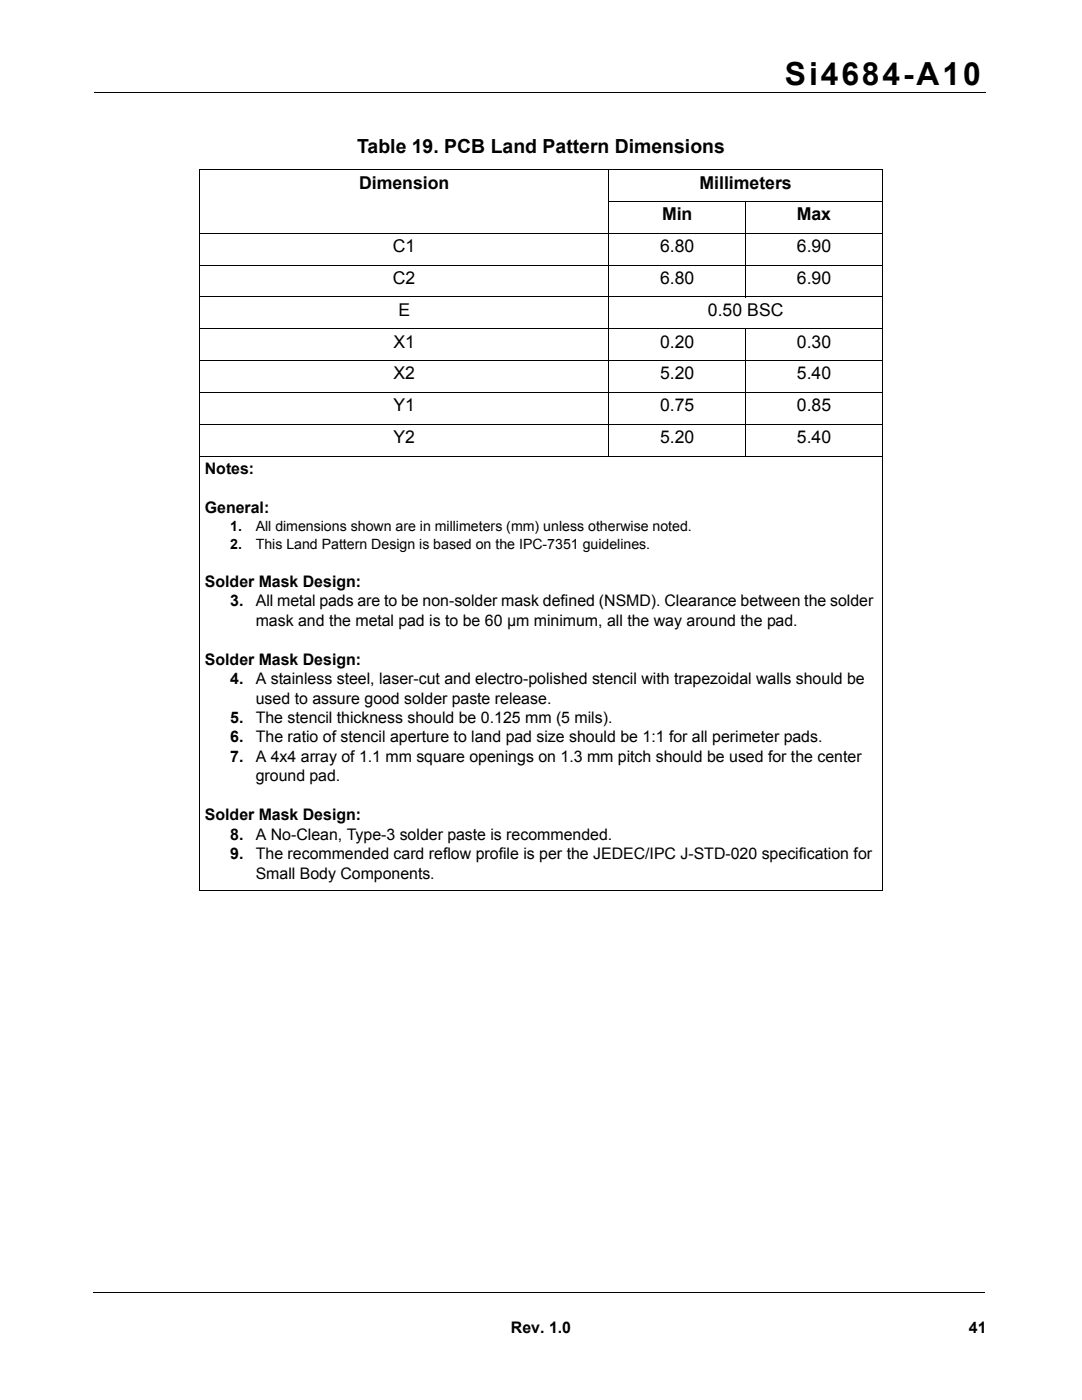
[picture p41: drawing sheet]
<svg xmlns="http://www.w3.org/2000/svg" width="216mm" height="279mm" viewBox="0 0 216 279" stroke-linecap="round" stroke-linejoin="round" font-family="sans-serif">
<defs><g id="words">
<text font-size="6.3" x="156.6" y="16.9">Si4684-A10</text>
<text font-size="3.9" x="71.3" y="30.5">Table 19. PCB Land Pattern Dimensions</text>
<g font-size="3.5">
<text x="71.6" y="37.6">Dimension</text>
<text x="139.6" y="37.6">Millimeters</text>
<text x="132.1" y="44">Min</text>
<text x="159" y="44">Max</text>
<text x="78.4" y="50.3">C1</text>
<text x="131.7" y="50.3">6.80</text>
<text x="159" y="50.3">6.90</text>
<text x="78.4" y="56.7">C2</text>
<text x="131.7" y="56.7">6.80</text>
<text x="159" y="56.7">6.90</text>
<text x="79.5" y="63">E</text>
<text x="141.3" y="63">0.50 BSC</text>
<text x="78.5" y="69.4">X1</text>
<text x="131.7" y="69.4">0.20</text>
<text x="159" y="69.4">0.30</text>
<text x="78.5" y="75.7">X2</text>
<text x="131.7" y="75.7">5.20</text>
<text x="159" y="75.7">5.40</text>
<text x="78.5" y="82.1">Y1</text>
<text x="131.7" y="82.1">0.75</text>
<text x="159" y="82.1">0.85</text>
<text x="78.5" y="88.4">Y2</text>
<text x="131.7" y="88.4">5.20</text>
<text x="159" y="88.4">5.40</text>
</g>
<g font-size="3.2">
<text x="40.9" y="94.6">Notes:</text>
<text x="40.9" y="102.3">General:</text>
<text x="40.9" y="117.1">Solder Mask Design:</text>
<text x="46" y="121">3.</text>
<text x="51" y="121">All metal pads are to be non-solder mask defined (NSMD). Clearance between the solder</text>
<text x="51" y="124.9">mask and the metal pad is to be 60 µm minimum, all the way around the pad.</text>
<text x="40.9" y="132.7">Solder Mask Design:</text>
<text x="46" y="136.5">4.</text>
<text x="51" y="136.5">A stainless steel, laser-cut and electro-polished stencil with trapezoidal walls should be</text>
<text x="51" y="140.4">used to assure good solder paste release.</text>
<text x="46" y="144.3">5.</text>
<text x="46" y="148.2">6.</text>
<text x="51" y="144.3">The stencil thickness should be 0.125 mm (5 mils).</text>
<text x="51" y="148.2">The ratio of stencil aperture to land pad size should be 1:1 for all perimeter pads.</text>
<text x="46" y="152">7.</text>
<text x="51" y="152">A 4x4 array of 1.1 mm square openings on 1.3 mm pitch should be used for the center</text>
<text x="51" y="155.9">ground pad.</text>
<text x="40.9" y="163.7">Solder Mask Design:</text>
<text x="46" y="167.6">8.</text>
<text x="51" y="167.6">A No-Clean, Type-3 solder paste is recommended.</text>
<text x="46" y="171.5">9.</text>
<text x="51" y="171.5">The recommended card reflow profile is per the JEDEC/IPC J-STD-020 specification for</text>
<text x="51" y="175.3">Small Body Components.</text>
<text x="102" y="266">Rev. 1.0</text>
<text x="193.3" y="266">41</text>
</g>
<g font-size="2.8">
<text x="46" y="105.9">1.</text>
<text x="51" y="105.9">All dimensions shown are in millimeters (mm) unless otherwise noted.</text>
<text x="46" y="109.5">2.</text>
<text x="51" y="109.5">This Land Pattern Design is based on the IPC-7351 guidelines.</text>
</g>
</g></defs>
<path d="M18.8 18.4h177.8M18.6 257.9h177.8" fill="none" stroke="#000" stroke-width=".2"/>
<path d="M19 259.6h30.7v14.7h-30.7z" fill="#fff"/>
<g fill="none" stroke="#000" stroke-width=".2">
<path d="M39.7 33.9h136.5M39.8 34v143.7M121.5 33.8v57.3M176.1 34v143.7M39.7 46.6h136.5M39.7 52.9h136.5M39.7 59.3h136.5M121.5 40.2h54.7M148.8 40.2v19.2M39.7 65.6h136.5M39.7 72h136.5M39.7 78.3h136.5"/>
<path d="M148.8 65.5v25.6M39.7 84.7h136.5M39.7 91h136.5M39.7 177.8h136.5"/>
</g>
<use href="#words"/>
</svg>
